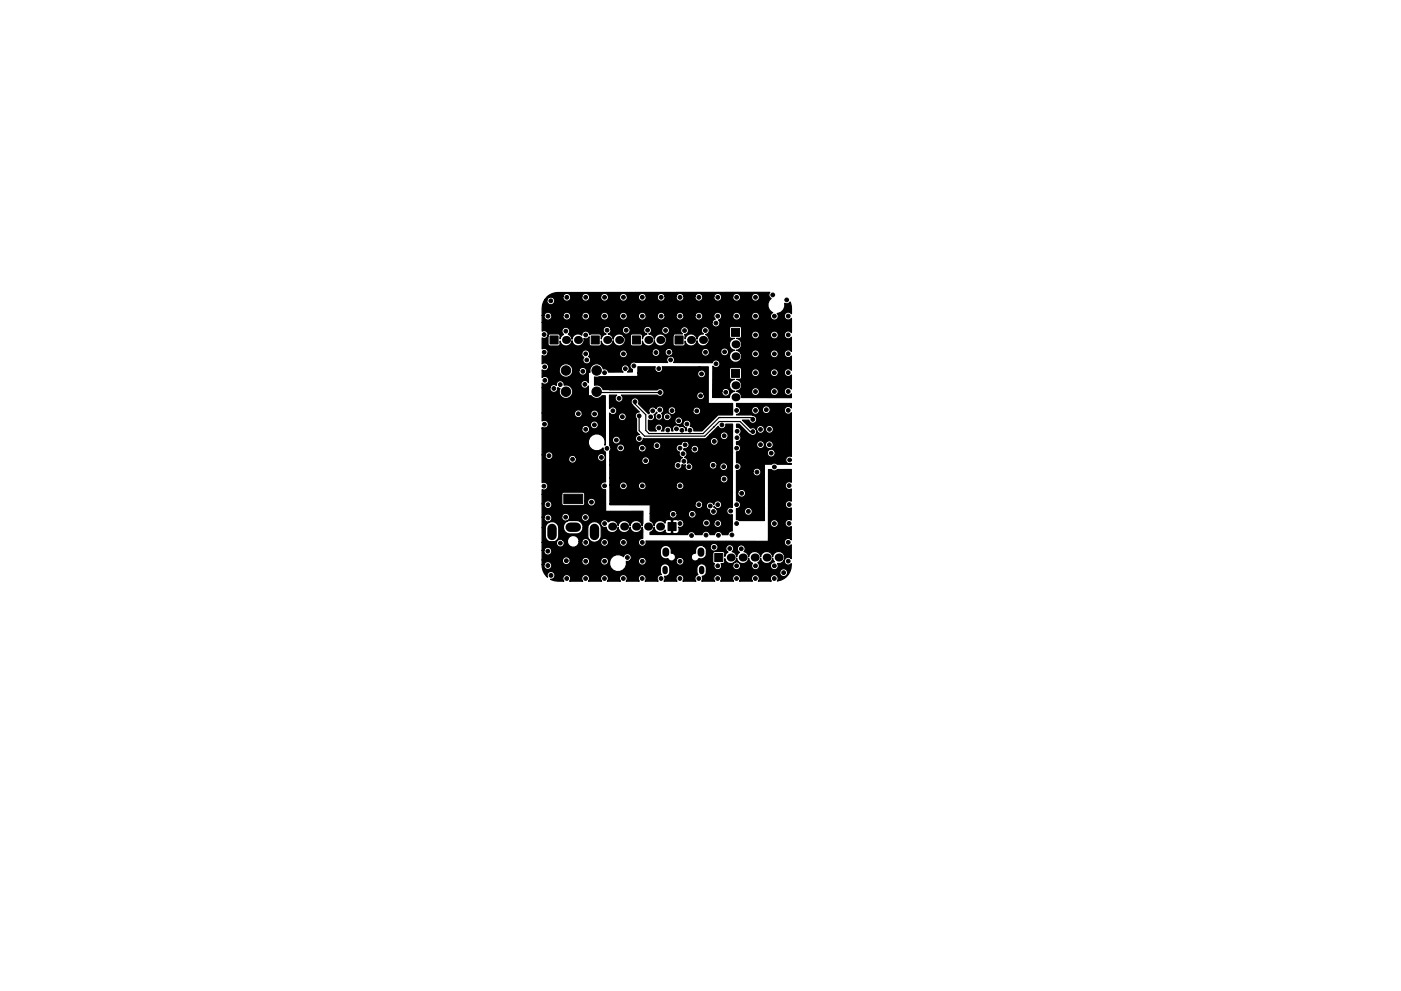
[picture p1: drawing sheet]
<svg xmlns="http://www.w3.org/2000/svg" width="297mm" height="210mm" viewBox="0 0 297 210" stroke-linecap="round" stroke-linejoin="round" font-family="sans-serif">
<g fill="#000" stroke="#000" stroke-width=".21">
<path d="M116.6 71.3h1.7v1.7h-1.7zM125.4 71.3h1.7v1.7h-1.7zM134.1 71.3h1.7v1.7h-1.7zM143.1 71.3h1.7v1.7h-1.7zM155.1 69.7h1.7v1.7h-1.7zM155.1 78.4h1.7v1.7h-1.7zM119.5 104.9h4v2h-4zM141.6 110.9h1.7v1.7h-1.7zM151.5 117.4h1.7v1.7h-1.7z"/>
<circle cx="115.4" cy="71" r=".4"/>
<circle cx="115.4" cy="74.7" r=".4"/>
<circle cx="115.5" cy="77.8" r=".4"/>
<circle cx="116.2" cy="67.1" r=".4"/>
<circle cx="116.8" cy="63.8" r=".4"/>
<circle cx="120" cy="70.3" r=".4"/>
<circle cx="120" cy="78.6" r="1"/>
<circle cx="120.2" cy="67.1" r=".4"/>
<circle cx="120.2" cy="63.1" r=".4"/>
<circle cx="121.2" cy="76.3" r=".4"/>
<circle cx="123.6" cy="78.8" r=".4"/>
<circle cx="124.2" cy="67.1" r=".4"/>
<circle cx="124.2" cy="71.1" r=".4"/>
<circle cx="124.2" cy="75.1" r=".4"/>
<circle cx="124.2" cy="63.1" r=".4"/>
<circle cx="124.4" cy="76.4" r=".4"/>
<circle cx="126.5" cy="78.6" r="1"/>
<circle cx="128.2" cy="79.1" r=".4"/>
<circle cx="128.2" cy="67.1" r=".4"/>
<circle cx="128.2" cy="63.1" r=".4"/>
<circle cx="128.7" cy="70.1" r=".4"/>
<circle cx="130.2" cy="76.4" r=".4"/>
<circle cx="132.2" cy="67.1" r=".4"/>
<circle cx="132.2" cy="63.1" r=".4"/>
<circle cx="132.2" cy="75.1" r=".4"/>
<circle cx="132.6" cy="78.2" r=".4"/>
<circle cx="132.8" cy="70.1" r=".4"/>
<circle cx="134.4" cy="77.6" r=".4"/>
<circle cx="136.2" cy="79.1" r=".4"/>
<circle cx="136.2" cy="67.1" r=".4"/>
<circle cx="136.2" cy="63.1" r=".4"/>
<circle cx="137.3" cy="70.1" r=".4"/>
<circle cx="138.7" cy="79" r=".4"/>
<circle cx="138.8" cy="76.4" r=".4"/>
<circle cx="139.1" cy="74.8" r=".4"/>
<circle cx="139.7" cy="78.2" r=".4"/>
<circle cx="140.2" cy="67.1" r=".4"/>
<circle cx="140.2" cy="63.1" r=".4"/>
<circle cx="141.1" cy="70.1" r=".4"/>
<circle cx="141.8" cy="74.7" r=".4"/>
<circle cx="142.2" cy="76.4" r=".4"/>
<circle cx="144.2" cy="67.1" r=".4"/>
<circle cx="144.2" cy="63.1" r=".4"/>
<circle cx="145.1" cy="70.1" r=".4"/>
<circle cx="148.2" cy="67.1" r=".4"/>
<circle cx="148.2" cy="63.1" r=".4"/>
<circle cx="148.3" cy="78.2" r=".4"/>
<circle cx="148.7" cy="79.3" r=".4"/>
<circle cx="149.1" cy="76.4" r=".4"/>
<circle cx="149.6" cy="70.1" r=".4"/>
<circle cx="149.6" cy="74.7" r=".4"/>
<circle cx="151.7" cy="74.3" r=".4"/>
<circle cx="151.8" cy="68.5" r=".4"/>
<circle cx="151.8" cy="77.2" r=".4"/>
<circle cx="152.2" cy="67.1" r=".4"/>
<circle cx="152.2" cy="63.1" r=".4"/>
<circle cx="153.6" cy="74.7" r=".4"/>
<circle cx="156.2" cy="67.1" r=".4"/>
<circle cx="156.2" cy="63.1" r=".4"/>
<circle cx="160.2" cy="79.1" r=".4"/>
<circle cx="160.2" cy="67.1" r=".4"/>
<circle cx="160.2" cy="75.1" r=".4"/>
<circle cx="160.2" cy="63.1" r=".4"/>
<circle cx="160.2" cy="71.1" r=".4"/>
<circle cx="163.8" cy="62.6" r=".4"/>
<circle cx="164.2" cy="79.1" r=".4"/>
<circle cx="164.2" cy="67.1" r=".4"/>
<circle cx="164.2" cy="71.1" r=".4"/>
<circle cx="164.2" cy="75.1" r=".4"/>
<circle cx="166.8" cy="63.6" r=".4"/>
<circle cx="167.1" cy="71.1" r=".4"/>
<circle cx="167.1" cy="67.1" r=".4"/>
<circle cx="167.1" cy="79.1" r=".4"/>
<circle cx="167.1" cy="75.1" r=".4"/>
<circle cx="115.4" cy="90" r=".4"/>
<circle cx="115.5" cy="80.7" r=".4"/>
<circle cx="116.4" cy="96.7" r=".4"/>
<circle cx="117.4" cy="82.4" r=".4"/>
<circle cx="117.5" cy="84" r=".4"/>
<circle cx="118.8" cy="81.6" r=".4"/>
<circle cx="120" cy="83.1" r="1"/>
<circle cx="121.4" cy="97.4" r=".4"/>
<circle cx="122.6" cy="87.8" r=".4"/>
<circle cx="124" cy="81.5" r=".4"/>
<circle cx="124.2" cy="91.1" r=".4"/>
<circle cx="125.1" cy="86.3" r=".4"/>
<circle cx="126" cy="90.1" r=".4"/>
<circle cx="126.1" cy="87.8" r=".4"/>
<circle cx="126.5" cy="83.1" r="1"/>
<circle cx="127.5" cy="97" r=".4"/>
<circle cx="127.5" cy="81" r=".4"/>
<circle cx="128.7" cy="95.1" r=".4"/>
<circle cx="129.9" cy="87.2" r=".4"/>
<circle cx="130.7" cy="91.3" r=".4"/>
<circle cx="130.7" cy="93.4" r=".4"/>
<circle cx="131.2" cy="84.5" r=".4"/>
<circle cx="131.6" cy="95" r=".4"/>
<circle cx="131.9" cy="88.4" r=".4"/>
<circle cx="134.6" cy="85.2" r=".4"/>
<circle cx="135.5" cy="88.2" r=".4"/>
<circle cx="135.6" cy="93" r=".4"/>
<circle cx="136.2" cy="95.1" r=".4"/>
<circle cx="136.9" cy="97.7" r=".4"/>
<circle cx="138" cy="88.4" r=".4"/>
<circle cx="138.4" cy="87.2" r=".4"/>
<circle cx="139.3" cy="94.6" r=".4"/>
<circle cx="139.7" cy="90.8" r=".4"/>
<circle cx="139.7" cy="88.3" r=".4"/>
<circle cx="139.9" cy="87" r=".4"/>
<circle cx="139.9" cy="83.3" r=".4"/>
<circle cx="141.5" cy="88.4" r=".4"/>
<circle cx="141.6" cy="91.2" r=".4"/>
<circle cx="142.5" cy="87.1" r=".4"/>
<circle cx="143.4" cy="91" r=".4"/>
<circle cx="143.8" cy="98.7" r=".4"/>
<circle cx="143.9" cy="89.3" r=".4"/>
<circle cx="144.2" cy="95.1" r=".4"/>
<circle cx="144.6" cy="91.3" r=".4"/>
<circle cx="144.8" cy="96.3" r=".4"/>
<circle cx="145" cy="97.9" r=".4"/>
<circle cx="145.3" cy="94.4" r=".4"/>
<circle cx="145.6" cy="90" r=".4"/>
<circle cx="146.1" cy="99" r=".4"/>
<circle cx="146.3" cy="91.3" r=".4"/>
<circle cx="147.3" cy="95.3" r=".4"/>
<circle cx="147.7" cy="87.2" r=".4"/>
<circle cx="148.5" cy="84" r=".4"/>
<circle cx="149.6" cy="83.6" r=".4"/>
<circle cx="151.2" cy="98.7" r=".4"/>
<circle cx="151.4" cy="93.6" r=".4"/>
<circle cx="151.8" cy="83.1" r=".4"/>
<circle cx="153.1" cy="90.2" r=".4"/>
<circle cx="153.4" cy="99" r=".4"/>
<circle cx="153.5" cy="92.5" r=".4"/>
<circle cx="153.9" cy="83.2" r=".4"/>
<circle cx="154.6" cy="86.9" r=".4"/>
<circle cx="156.2" cy="95.1" r=".4"/>
<circle cx="156.2" cy="87.1" r=".4"/>
<circle cx="156.3" cy="92.9" r=".4"/>
<circle cx="156.3" cy="99" r=".4"/>
<circle cx="156.3" cy="91.5" r=".4"/>
<circle cx="159.6" cy="89" r=".4"/>
<circle cx="159.6" cy="91.6" r=".4"/>
<circle cx="160.2" cy="87.1" r=".4"/>
<circle cx="160.2" cy="83.1" r=".4"/>
<circle cx="161.2" cy="91.1" r=".4"/>
<circle cx="161.2" cy="94.3" r=".4"/>
<circle cx="162.5" cy="86.9" r=".4"/>
<circle cx="163.1" cy="94.4" r=".4"/>
<circle cx="163.1" cy="91.1" r=".4"/>
<circle cx="163.4" cy="88.4" r=".4"/>
<circle cx="163.5" cy="96.1" r=".4"/>
<circle cx="164.2" cy="99.1" r=".4"/>
<circle cx="164.2" cy="83.1" r=".4"/>
<circle cx="167.1" cy="87.1" r=".4"/>
<circle cx="167.1" cy="83.1" r=".4"/>
<circle cx="167.4" cy="97.6" r=".4"/>
<circle cx="115.3" cy="103.1" r=".4"/>
<circle cx="116.1" cy="116.9" r=".4"/>
<circle cx="116.1" cy="120" r=".4"/>
<circle cx="116.2" cy="107.1" r=".4"/>
<circle cx="116.2" cy="109.9" r=".4"/>
<circle cx="118.8" cy="115.2" r=".4"/>
<circle cx="119.9" cy="109.7" r=".4"/>
<circle cx="120.1" cy="119" r=".4"/>
<circle cx="124.1" cy="109.8" r=".4"/>
<circle cx="124.2" cy="119.1" r=".4"/>
<circle cx="124.2" cy="115.1" r=".4"/>
<circle cx="125.4" cy="106.5" r=".4"/>
<circle cx="127.1" cy="108.2" r=".4"/>
<circle cx="128.2" cy="103.1" r=".4"/>
<circle cx="128.2" cy="119.1" r=".4"/>
<circle cx="128.2" cy="111.1" r=".4"/>
<circle cx="128.2" cy="115.1" r=".4"/>
<circle cx="129.8" cy="103" r=".4"/>
<circle cx="132.2" cy="103.1" r=".4"/>
<circle cx="132.2" cy="115.1" r=".4"/>
<circle cx="133" cy="118.3" r=".4"/>
<circle cx="136.2" cy="103.1" r=".4"/>
<circle cx="136.2" cy="119.1" r=".4"/>
<circle cx="136.2" cy="115.1" r=".4"/>
<circle cx="142.7" cy="109.1" r=".4"/>
<circle cx="144.2" cy="103.1" r=".4"/>
<circle cx="144.2" cy="119.1" r=".4"/>
<circle cx="144.2" cy="111.1" r=".4"/>
<circle cx="146.6" cy="113.6" r=".4"/>
<circle cx="146.8" cy="109.1" r=".4"/>
<circle cx="147.3" cy="106.1" r=".4"/>
<circle cx="148.2" cy="107.1" r=".4"/>
<circle cx="149.1" cy="105.7" r=".4"/>
<circle cx="149.7" cy="113.5" r=".4"/>
<circle cx="149.8" cy="111" r=".4"/>
<circle cx="150.6" cy="107.3" r=".4"/>
<circle cx="151.3" cy="108.5" r=".4"/>
<circle cx="151.4" cy="116.1" r=".4"/>
<circle cx="152.2" cy="107.1" r=".4"/>
<circle cx="152.2" cy="111.1" r=".4"/>
<circle cx="152.3" cy="113.6" r=".4"/>
<circle cx="153.5" cy="101.6" r=".4"/>
<circle cx="154.7" cy="116.4" r=".4"/>
<circle cx="154.8" cy="102.5" r=".4"/>
<circle cx="154.9" cy="108.4" r=".4"/>
<circle cx="155.2" cy="113.5" r=".4"/>
<circle cx="156.2" cy="107.1" r=".4"/>
<circle cx="156.2" cy="111.1" r=".4"/>
<circle cx="157.2" cy="116.4" r=".4"/>
<circle cx="157.3" cy="104.7" r=".4"/>
<circle cx="158.7" cy="108.5" r=".4"/>
<circle cx="160.5" cy="100.2" r=".4"/>
<circle cx="161.3" cy="101.5" r=".4"/>
<circle cx="163.8" cy="101.7" r=".4"/>
<circle cx="164.2" cy="111.1" r=".4"/>
<circle cx="167.1" cy="119.1" r=".4"/>
<circle cx="167.1" cy="115.1" r=".4"/>
<circle cx="167.3" cy="111" r=".4"/>
<circle cx="167.3" cy="103" r=".4"/>
<circle cx="167.3" cy="107" r=".4"/>
<circle cx="116.8" cy="122.1" r=".4"/>
<circle cx="120.2" cy="122.7" r=".4"/>
<circle cx="124.2" cy="122.7" r=".4"/>
<circle cx="128.2" cy="122.7" r=".4"/>
<circle cx="132.2" cy="122.7" r=".4"/>
<circle cx="136.2" cy="122.7" r=".4"/>
<circle cx="140.2" cy="122.7" r=".4"/>
<circle cx="144.2" cy="122.7" r=".4"/>
<circle cx="148.2" cy="122.7" r=".4"/>
<circle cx="152.2" cy="122.7" r=".4"/>
<circle cx="152.2" cy="120" r=".4"/>
<circle cx="156.2" cy="122.7" r=".4"/>
<circle cx="156.2" cy="120" r=".4"/>
<circle cx="160.2" cy="122.7" r=".4"/>
<circle cx="160.2" cy="120" r=".4"/>
<circle cx="164.2" cy="122.7" r=".4"/>
<circle cx="164.2" cy="120" r=".4"/>
<circle cx="166.2" cy="121.5" r=".4"/>
</g>
<path d="M117 112.1v1.5M120.9 111.9h1.3M126 112.1v1.5" fill="none" stroke="#000" stroke-width="2"/>
<g fill="#000">
<circle cx="120" cy="72.1" r=".85"/>
<circle cx="122.5" cy="72.1" r=".85"/>
<circle cx="128.7" cy="72.1" r=".85"/>
<circle cx="131.3" cy="72.1" r=".85"/>
<circle cx="137.5" cy="72.1" r=".85"/>
<circle cx="140" cy="72.1" r=".85"/>
<circle cx="146.5" cy="72.1" r=".85"/>
<circle cx="149.1" cy="72.1" r=".85"/>
<circle cx="155.9" cy="75.6" r=".85"/>
<circle cx="155.9" cy="73.1" r=".85"/>
<circle cx="155.9" cy="81.8" r=".85"/>
<circle cx="155.9" cy="84.3" r=".85"/>
<circle cx="129.8" cy="111.7" r=".85"/>
<circle cx="132.3" cy="111.7" r=".85"/>
<circle cx="134.9" cy="111.7" r=".85"/>
<circle cx="137.4" cy="111.7" r=".85"/>
<circle cx="139.9" cy="111.7" r=".85"/>
<circle cx="154.9" cy="118.3" r=".85"/>
<circle cx="157.5" cy="118.3" r=".85"/>
<circle cx="160" cy="118.3" r=".85"/>
<circle cx="162.6" cy="118.3" r=".85"/>
<circle cx="165.1" cy="118.3" r=".85"/>
</g>
<path d="M141 120.6v.7M148.8 120.6v.7" fill="none" stroke="#000" stroke-width="1.2"/>
<path d="M141.2 116.9v.5M148.6 116.9v.5" fill="none" stroke="#000" stroke-width="1.4"/>
<path d="M126.5 83.1l.2 .2h13.2M134.6 85.2l.1 .5 2.2 2.3v3.3l.7 .7h11.5l3.4-3.4h6.7l.4 .4M135.5 88.2v3.2l1.2 1.1h12.7l3.1-3.1h4.4l2.2 2.2h.5" fill="none" stroke="#000" stroke-width=".25"/>
<path d="M126.1 80l9-.1 .1-.7h12.7a.84 .84 0 0 0 1 1 .84 .84 0 0 0 .5-1.3 .84 .84 0 0 0-1.4 0l-.1 .3h-12.7v-1.4h3.7a.83 .83 0 0 0 .8 1.3 .83 .83 0 0 0 .7-1.3h9.8v7.7l5.1 .1v2.4l-3.1 .1-3.4 3.3h-1.7a.82 .82 0 0 0-.8-.9 .84 .84 0 0 0-.3-1.3 .84 .84 0 0 0-1.2 .6 .84 .84 0 0 0 .8 1l-.2 .6a.84 .84 0 0 0-.3-.8 .84 .84 0 0 0-1 0 .84 .84 0 0 0-1.1-.3 .84 .84 0 0 0-.3 1.1h-.3a.84 .84 0 0 0-.8-1 .84 .84 0 0 0-.8 1h-.6l.2-.1a.84 .84 0 0 0-.2-1.2 .84 .84 0 0 0-1.2 .2 .84 .84 0 0 0 .2 1.1h-1.4l-.3-.3v-2a.84 .84 0 0 0 1.1-.1 .84 .84 0 0 0 .1-1l.5-.6 .1 .2h-.1a.84 .84 0 0 0 .1 1.5 .84 .84 0 0 0 1.2-.8h.1v.3a.84 .84 0 0 0 1.4 .5h1.1v.4a.84 .84 0 0 0 1.3 .5 .84 .84 0 0 0 0-1.4 .84 .84 0 0 0-1.3 .5h-1.1l.2-.2a.81 .81 0 0 0-.2-1.1 .83 .83 0 0 0 .9 0 .83 .83 0 0 0 .4-.8h3.6v.4a.84 .84 0 0 0 1.3 .5 .84 .84 0 0 0 0-1.4 .84 .84 0 0 0-1.3 .5h-3.6a.84 .84 0 0 0-1.2-.6 .84 .84 0 0 0-.2 1.3 .84 .84 0 0 0-1.3 .6l-.4-.6a.83 .83 0 0 0 .2-1.4 .83 .83 0 0 0-1.3 .4 .84 .84 0 0 0-1.2-.2 .84 .84 0 0 0-.2 1.2l-.3 .1-2-2.1a.84 .84 0 0 0-.4-1.2 .84 .84 0 0 0-1.1 .3 .84 .84 0 0 0 .2 1.2l1.5 1.4h-.3a.83 .83 0 0 0-.6 .6 .83 .83 0 0 0 .3 .9l-.1 2.5 .7 .8h-.2a.84 .84 0 0 0-.5 1.3 .84 .84 0 0 0 1.4 0h14.3v.3a.84 .84 0 0 0 1.3 .5 .84 .84 0 0 0 0-1.4 .84 .84 0 0 0-1.3 .6h-14.3l.1-.5 13 .1 .4-.2 .6-.6h2.3v.3a.84 .84 0 0 0 1.3 .6 .84 .84 0 0 0 0-1.4 .84 .84 0 0 0-1.3 .5h-2.3l1.9-1.9 .1 .2a.84 .84 0 0 0 1 .3 .84 .84 0 0 0 .5-.9h1.4v17.7a.83 .83 0 0 0-1.2 .7 .83 .83 0 0 0 1.2 .8v3.5h-.3a.8 .8 0 0 0-.6 .7h-1.3a.84 .84 0 0 0-.8-.7 .84 .84 0 0 0-.8 .7h-1a.84 .84 0 0 0-.8-.7 .84 .84 0 0 0-.8 .7h-1.5l-.1-.3a.84 .84 0 0 0-.8-.3 .84 .84 0 0 0-.7 .6h-8v-.5a1.19 1.19 0 0 0 .9-1 1.28 1.28 0 0 0 .9 1.1 1.28 1.28 0 0 0 1.4-.6 .65 .65 0 0 0 .5 .8h.7l.2-.2v-2.6h.2v2.6l.2 .2h.7l.4-.3 .1-.9-.2-.2a.84 .84 0 0 0 .9-.1 .84 .84 0 0 0 .3-.9h4v.3a.84 .84 0 0 0 .9 .7 .84 .84 0 0 0 .7-.9h.8v.3a.84 .84 0 0 0 1.2 .6 .84 .84 0 0 0 0-1.4 .84 .84 0 0 0-1.2 .5h-.8v-.1a.84 .84 0 0 0-.8-.7 .84 .84 0 0 0-.8 .7h-4l-.1-.2a.93 .93 0 0 0-1.2-.3l-.9-.1-.4 .2-.2-.2h-.7a.65 .65 0 0 0-.5 .8 1.28 1.28 0 0 0-1.4-.5 1.28 1.28 0 0 0-.9 1.1 1.2 1.2 0 0 0-.9-1.1l.1-1.6h4a.84 .84 0 0 0 .8 1.1 .84 .84 0 0 0 .9-1.1h2.3v.4a.84 .84 0 0 0 1.3 .5 .84 .84 0 0 0 0-1.4 .84 .84 0 0 0-1.3 .5h-2.3l-.2-.3a.84 .84 0 0 0-.8-.3 .84 .84 0 0 0-.7 .6h-4v-1.7l-.2-.1h-8.4v-.2h18.1a.84 .84 0 0 0 .6 1 .84 .84 0 0 0 1-.7h.8v.3a.81 .81 0 0 0 .7 .7 .84 .84 0 0 0 .5 1.1 .84 .84 0 0 0 1.1-.6 .84 .84 0 0 0-.8-1l.1-.3a.84 .84 0 0 0 1.4 .3 .84 .84 0 0 0-.3-1.4 .84 .84 0 0 0-1.1 .7 .83 .83 0 0 0-.9-.5 .83 .83 0 0 0-.7 .7h-.8v-.3a.84 .84 0 0 0-.8-.7 .84 .84 0 0 0-.8 .7h-18.1v-4h2.1v.3a.84 .84 0 0 0 .9 .7 .84 .84 0 0 0 .7-1h2.4v.3a.84 .84 0 0 0 .9 .7 .84 .84 0 0 0 .7-1h6.4v.3a.84 .84 0 0 0 1.2 .6 .84 .84 0 0 0 0-1.4 .84 .84 0 0 0-1.2 .5h-6.4l-.1-.3a.84 .84 0 0 0-.9-.3 .84 .84 0 0 0-.6 .6h-2.4l-.1-.3a.84 .84 0 0 0-.9-.3 .84 .84 0 0 0-.6 .6h-2.1v-1.4h23.4v.3a.84 .84 0 0 0 1.3 .5 .84 .84 0 0 0 0-1.4 .84 .84 0 0 0-1.3 .6h-23.4v-2.9h13.6v.3a.84 .84 0 0 0 1 .7 .84 .84 0 0 0 .7-1h.7l-.1 .3a.84 .84 0 0 0 1 1 .84 .84 0 0 0 .6-1.4h3.6v.4a.84 .84 0 0 0 .8 .7 .84 .84 0 0 0 .8-.7h.6v.3a.84 .84 0 0 0 1.3 .5 .84 .84 0 0 0 0-1.4 .84 .84 0 0 0-1.3 .6h-.6v-.4a.84 .84 0 0 0-.8-.6 .84 .84 0 0 0-.8 .6h-3.6l-.6-.3-.5 .1 .1-.3a.84 .84 0 0 0-.7-1 .83 .83 0 0 0 .6-.8 .83 .83 0 0 0-.8-.8l.1-.2 1.5-.1a.84 .84 0 0 0 1 1 .84 .84 0 0 0 .5-1.3 .84 .84 0 0 0-1.4 0l-.1 .3h-.9a.83 .83 0 0 0 .1-1.4 .83 .83 0 0 0-1.3 .6 .83 .83 0 0 0-1 .6 .83 .83 0 0 0 .7 1 .82 .82 0 0 0 .6 1.2 .8 .8 0 0 0-.5 .9 .83 .83 0 0 0-1.3 .6h-13.6v-1h6.8v.3a.84 .84 0 0 0 1.3 .5 .84 .84 0 0 0 0-1.4 .84 .84 0 0 0-1.3 .6h-6.8v-1.9l.2-.4v-.4h1.3v.3a.84 .84 0 0 0 .9 .7 .84 .84 0 0 0 .7-1h3v.3a.84 .84 0 0 0 1.2 .6 .84 .84 0 0 0 .1-1.4h1.8v.3a.84 .84 0 0 0 1.2 .6 .84 .84 0 0 0 0-1.4 .84 .84 0 0 0-1.2 .5h-1.9a.84 .84 0 0 0-1.2 .5h-3a.84 .84 0 0 0-.8-.7 .84 .84 0 0 0-.8 .7h-1.3l-.2-.4v-1.3h.6v.3a.84 .84 0 0 0 1.2 .6 .84 .84 0 0 0 0-1.4 .84 .84 0 0 0-1.2 .5h-.6l-.1-4.9h1.9v.3a.84 .84 0 0 0 1.3 .5 .84 .84 0 0 0 0-1.4 .84 .84 0 0 0-1.3 .6h-1.9v-.7a.84 .84 0 0 0 1.3 .2 .84 .84 0 0 0 0-1.3 .84 .84 0 0 0-1.3 .2v-2.9h1.6a.84 .84 0 0 0-.2 1.3 .84 .84 0 0 0 1.3 0 .84 .84 0 0 0-.2-1.3h7.6l.2 .2a.82 .82 0 0 0 1.1-.2h7.1v.3a.84 .84 0 0 0 1.3 .6 .84 .84 0 0 0 0-1.4 .84 .84 0 0 0-1.3 .5l-7-.1a.84 .84 0 0 0-.2-1.1 .84 .84 0 0 0-1.2 .1h-10.1l-1.3-.1-.2-.3a1.39 1.39 0 0 0-1.6-.5zM116 63l3.4-.1a.84 .84 0 0 0 .8 1 .84 .84 0 0 0 .8-1h2.4v.3a.84 .84 0 0 0 .9 .7 .84 .84 0 0 0 .7-1h2.4v.3a.84 .84 0 0 0 .9 .7 .84 .84 0 0 0 .7-1h2.4v.3a.84 .84 0 0 0 .9 .7 .84 .84 0 0 0 .7-1h2.4v.3a.84 .84 0 0 0 .9 .7 .84 .84 0 0 0 .7-1h2.4v.3a.84 .84 0 0 0 .9 .7 .84 .84 0 0 0 .7-1h2.4v.3a.84 .84 0 0 0 .9 .7 .84 .84 0 0 0 .7-1h2.4v.3a.84 .84 0 0 0 .9 .7 .84 .84 0 0 0 .7-1h2.4v.3a.84 .84 0 0 0 .9 .7 .84 .84 0 0 0 .7-1h2.4v.3a.84 .84 0 0 0 .9 .7 .84 .84 0 0 0 .7-1h2.4v.3a.84 .84 0 0 0 1.2 .6 .84 .84 0 0 0 0-1.4 .84 .84 0 0 0-1.2 .5h-2.4l-.1-.3a.84 .84 0 0 0-.9-.3 .84 .84 0 0 0-.6 .6h-2.4l-.1-.3a.84 .84 0 0 0-.9-.3 .84 .84 0 0 0-.6 .6h-2.4l-.1-.3a.84 .84 0 0 0-.9-.3 .84 .84 0 0 0-.6 .6h-2.4l-.1-.3a.84 .84 0 0 0-.9-.3 .84 .84 0 0 0-.6 .6h-2.4l-.1-.3a.84 .84 0 0 0-.9-.3 .84 .84 0 0 0-.6 .6h-2.4l-.1-.3a.84 .84 0 0 0-.9-.3 .84 .84 0 0 0-.6 .6h-2.4l-.1-.3a.84 .84 0 0 0-.9-.3 .84 .84 0 0 0-.6 .6h-2.4l-.1-.3a.84 .84 0 0 0-.9-.3 .84 .84 0 0 0-.6 .6h-2.4l-.1-.3a.84 .84 0 0 0-.9-.3 .84 .84 0 0 0-.6 .6h-2.4l-.1-.3a.84 .84 0 0 0-.9-.3 .84 .84 0 0 0-.6 .6h-3.3l1-.6 1.2-.2 44.9-.1a.81 .81 0 0 0 .3 1.3 1.75 1.75 0 0 0 .3 3 .83 .83 0 0 0-.3 1.2 .83 .83 0 0 0 1.2 .2 .83 .83 0 0 0 .1-1.2 1.77 1.77 0 0 0 1.6-2.2 .82 .82 0 0 0 1.1-.2 4.7 4.7 0 0 1 .3 2.5 .84 .84 0 0 0-1.2-.2 .84 .84 0 0 0 0 1.3 .84 .84 0 0 0 1.2-.2v3.1l-.2-.2a.84 .84 0 0 0-1.2 .2 .84 .84 0 0 0 .2 1.1 .84 .84 0 0 0 1.2-.2v3.1l-.2-.2a.84 .84 0 0 0-1.2 .2 .84 .84 0 0 0 .2 1.1 .84 .84 0 0 0 1.2-.2v3.1l-.2-.2a.84 .84 0 0 0-1.2 .2 .84 .84 0 0 0 .2 1.1 .84 .84 0 0 0 1.2-.1v3l-.2-.2a.84 .84 0 0 0-1.2 .2 .84 .84 0 0 0 .2 1.1 .84 .84 0 0 0 1.2-.1v.8l-10.6-.1a1.24 1.24 0 0 0-1.1-1.3l3.3-.1v.3a.84 .84 0 0 0 .9 .7 .84 .84 0 0 0 .7-1h2.4v.3a.84 .84 0 0 0 1.2 .6 .84 .84 0 0 0 0-1.4 .84 .84 0 0 0-1.2 .5h-2.4l-.1-.3a.84 .84 0 0 0-.9-.3 .84 .84 0 0 0-.6 .6h-2.9l.4-.2a1.28 1.28 0 0 0 .3-1.3 1.28 1.28 0 0 0-1-.9h.8l.2-.3v-1.3h2.2v.3a.84 .84 0 0 0 .9 .7 .84 .84 0 0 0 .7-1h2.4v.3a.84 .84 0 0 0 1.2 .6 .84 .84 0 0 0 0-1.4 .84 .84 0 0 0-1.2 .5h-2.4l-.1-.3a.84 .84 0 0 0-.9-.3 .84 .84 0 0 0-.6 .6h-2.2v-.7l-.2-.2h-2.1l-.2 .4v1.8l.2 .3h.8l-.3 .1a1.29 1.29 0 0 0-.7 1.3 1.29 1.29 0 0 0 1.1 1.1 1.24 1.24 0 0 0-1.1 1.3h-3.6v-1.2h2v.3a.84 .84 0 0 0 1.2 .5 .84 .84 0 0 0 0-1.4 .84 .84 0 0 0-1.2 .6h-2v-5.4a.84 .84 0 0 0 1.3 0 .84 .84 0 0 0-.2-1.2 .84 .84 0 0 0-1.2 .5l-8.2-.1 .1-.1a.83 .83 0 0 0 0-.9 .83 .83 0 0 0-.8-.4 .81 .81 0 0 0 .6-.9h6.1v.3a.84 .84 0 0 0 1 .7 .84 .84 0 0 0 .6-1.1h2.4v.3a.84 .84 0 0 0 1.3 .6 .84 .84 0 0 0 0-1.4 .84 .84 0 0 0-1.3 .5h-2.4l-.1-.2a.84 .84 0 0 0-.9-.4 .84 .84 0 0 0-.6 .7h-6.1l-.2-.3a.84 .84 0 0 0-1.4 .1 .84 .84 0 0 0 .8 1.2 .81 .81 0 0 0-.3 1.3l-7-.1a.83 .83 0 0 0-1 .6 .83 .83 0 0 0 .5 1v.5h-1a.84 .84 0 0 0 .1-1.2 .84 .84 0 0 0-1.3 0 .84 .84 0 0 0 .2 1.2h-3.1a.82 .82 0 0 0-1.1-.6 1.44 1.44 0 0 0-1.7-1.1 1.44 1.44 0 0 0-1.1 1.8l-.4 .1 .1 2.1a.83 .83 0 0 0-1.3-.3 .83 .83 0 0 0 0 1.3 .83 .83 0 0 0 1.3-.3v2l.5 .1a1.43 1.43 0 0 0 2.4 0h.6l.1 10.4h-.2a1.8 1.8 0 0 0-1.8-2.4 1.8 1.8 0 0 0-1.5 2.6 1.8 1.8 0 0 0 3 .4 .78 .78 0 0 0 .5 .9l-.1 6.4a.84 .84 0 0 0-1 .8 .84 .84 0 0 0 1.1 .8v4.5l7.9 .1v2.6l-.2 .5v-.4a1.29 1.29 0 0 0-1.4-.8 1.29 1.29 0 0 0-1.1 1.2 1.28 1.28 0 0 0-1.3-1.2 1.28 1.28 0 0 0-1.2 1.2 1.27 1.27 0 0 0-.9-1.1 1.27 1.27 0 0 0-1.3 .3 .83 .83 0 0 0-1.1-.5 .83 .83 0 0 0-.4 1.1 .83 .83 0 0 0 1.1 .4 1.28 1.28 0 0 0 1.3 1.2 1.28 1.28 0 0 0 1.3-1.1 1.28 1.28 0 0 0 1.2 1.1 1.28 1.28 0 0 0 1.3-1.1 1.28 1.28 0 0 0 1.3 1.1 1.28 1.28 0 0 0 1.2-1.1l.2 .4v2h-.3a.84 .84 0 0 0-.6 1 .84 .84 0 0 0 1 .6 .84 .84 0 0 0 .6-1.1l25.8 .1 .1-.2v-3.8h.5v.3a.84 .84 0 0 0 1.2 .6 .84 .84 0 0 0 0-1.4 .84 .84 0 0 0-1.2 .5h-.5v-11.3h.7l.1 .2a.81 .81 0 0 0 1.1-.2h3v2.7a.84 .84 0 0 0-1.3 .7 .84 .84 0 0 0 1.3 .7v2.6l-.3-.1a.84 .84 0 0 0-1 1 .84 .84 0 0 0 1.3 .6v2.5a.84 .84 0 0 0-1.4 .7 .84 .84 0 0 0 1.4 .7v2.8l-.2-.1a.84 .84 0 0 0-1.2 .2 .84 .84 0 0 0 .2 1.1 .84 .84 0 0 0 1.2-.1v2.9l-.2-.1a.84 .84 0 0 0-1.2 .2 .84 .84 0 0 0 .2 1.1 .84 .84 0 0 0 1.2-.1 3.4 3.4 0 0 1-3 3.7 .83 .83 0 0 0-.1-1.2 .83 .83 0 0 0-1.1 0 .83 .83 0 0 0-.1 1.2h-2.7l.1-.1a.84 .84 0 0 0-.2-1.1 .84 .84 0 0 0-1.1 .1 .84 .84 0 0 0-.1 1.1h-2.7l.1-.1a.84 .84 0 0 0-.2-1.1 .84 .84 0 0 0-1.1 .1 .84 .84 0 0 0 0 1.1h-2.8l.1-.1a.84 .84 0 0 0-.2-1.1 .84 .84 0 0 0-1.1 .1 .84 .84 0 0 0 0 1.1h-2.8l.2-.4-.1-.6 .3-.1a.94 .94 0 0 0 .6-.9h15.5v.4a.84 .84 0 0 0 1.3 .5 .84 .84 0 0 0 0-1.4 .84 .84 0 0 0-1.3 .5h-15.5v-.8a1.01 1.01 0 0 0-1-.9 1.01 1.01 0 0 0-1 .9v.9l.2 .5-.3 .1a.82 .82 0 0 0-.1 1.3h-2.8l.1-.1a.84 .84 0 0 0-.2-1.1 .84 .84 0 0 0-1.1 .1 .84 .84 0 0 0 0 1.1h-2.8l.2-.4-.1-.6a.97 .97 0 0 0 1.1-.9v-1.2a1.01 1.01 0 0 0-1.1-.6 1.01 1.01 0 0 0-.9 .9v.9l.2 .5h-.2a.83 .83 0 0 0-.4 1.4h-2.8l.1-.1a.84 .84 0 0 0-.2-1.1 .84 .84 0 0 0-1.1 .1 .84 .84 0 0 0 0 1.1h-2.8l.1-.1a.84 .84 0 0 0-.2-1.1 .84 .84 0 0 0-1.1 .1 .84 .84 0 0 0 0 1.1h-2.8l.1-.1a.84 .84 0 0 0-.2-1.1 .84 .84 0 0 0-1.1 .1 .84 .84 0 0 0 0 1.1h-2.8l.1-.1a.84 .84 0 0 0-.2-1.1 .84 .84 0 0 0-1.1 .1 .84 .84 0 0 0 0 1.1h-2.8l.1-.1a.84 .84 0 0 0-.2-1.1 .84 .84 0 0 0-1.1 .1 .84 .84 0 0 0 0 1.1 4.5 4.5 0 0 1-2.9-.4 .84 .84 0 0 0 1-.9 .84 .84 0 0 0-1.1-.7 .84 .84 0 0 0-.5 1.2 3.3 3.3 0 0 1-1.2-2.7h.4v.4a.84 .84 0 0 0 1.3 .5 .84 .84 0 0 0 0-1.4 .84 .84 0 0 0-1.3 .5h-.4v-1h4.3v.3a.84 .84 0 0 0 1 .7 .84 .84 0 0 0 .7-.9h2.5v.3a.84 .84 0 0 0 .9 .7 .84 .84 0 0 0 .7-1h2.4v.3a.83 .83 0 0 0 .8 .7 .83 .83 0 0 0 .8-.8h.3v.7a1.81 1.81 0 0 0 2.1 1.5 1.81 1.81 0 0 0 1.4-2.2h.4l.4-.2h1.8v.3a.84 .84 0 0 0 1.2 .6 .84 .84 0 0 0 0-1.4 .84 .84 0 0 0-1.2 .5h-1.8l.1-.1a.84 .84 0 0 0-.4-1.3 .84 .84 0 0 0-1.1 .6 1.78 1.78 0 0 0-2.9 1h-.3v-.2a.84 .84 0 0 0-.8-.7 .84 .84 0 0 0-.8 .7h-2.4l-.1-.3a.84 .84 0 0 0-.9-.3 .84 .84 0 0 0-.6 .6h-2.5v-.1a.84 .84 0 0 0-.8-.7 .84 .84 0 0 0-.9 .7h-4.3v-2h.4v.3a.84 .84 0 0 0 1 .7 .84 .84 0 0 0 .7-1h23v.7a1.15 1.15 0 0 0 1.6 1l.5 .5 1.3-.1a.84 .84 0 0 0 .9 1 .84 .84 0 0 0 .6-1.3 .84 .84 0 0 0-1.4 0l-.1 .3h-.6l.4-.4v-.3h3.3a.84 .84 0 0 0 .7 .8 .84 .84 0 0 0 1-.5 1.14 1.14 0 0 0 1.6-1.1h1.3v1.7l.1 .3 .3 .2a.84 .84 0 0 0 .5 1.3 .84 .84 0 0 0 1-1h2.4v.3a.84 .84 0 0 0 1.2 .5 .84 .84 0 0 0 0-1.4 .84 .84 0 0 0-1.2 .6h-2.4l-.1-.3 .6-.2 .2-.9v.3a1.29 1.29 0 0 0 1.4 .8 1.29 1.29 0 0 0 1.1-1.2 1.28 1.28 0 0 0 1.3 1.2 1.28 1.28 0 0 0 1.2-1.2 1.21 1.21 0 0 0 .9 1.1 .84 .84 0 0 0 .1 1.2 .84 .84 0 0 0 1.1-.1 .84 .84 0 0 0-.1-1.2l.5-.6 .1-.4v.4a1.29 1.29 0 0 0 1.4 .8 1.29 1.29 0 0 0 1.1-1.2l.4 .8h-.2a.84 .84 0 0 0-.6 1.1 .84 .84 0 0 0 1.2 .5 .84 .84 0 0 0 .2-1.3 1.29 1.29 0 0 0 1.6-1 1.29 1.29 0 0 0-1.1-1.5 1.29 1.29 0 0 0-1.5 1.1 1.28 1.28 0 0 0-1.2-1.1 1.28 1.28 0 0 0-1.3 1.1 1.28 1.28 0 0 0-1.3-1.1 1.28 1.28 0 0 0-1.3 1.1 1.19 1.19 0 0 0-1-1.1 .83 .83 0 0 0 0-1.2 .83 .83 0 0 0-1.3 .2 .83 .83 0 0 0 .4 1.2l-.5 .6-.1 .3-.3-.7-.7-.4 .2-.1a.84 .84 0 0 0-.2-1.2 .84 .84 0 0 0-1.2 .3 .84 .84 0 0 0 .4 1.1l-.4 .3-.3 .7-.1-.8-.4-.3h-1.7l-.3 .1-.1 .3h-1.3a1.33 1.33 0 0 0-.5-1.5h1.3v.4a.84 .84 0 0 0 1.3 .5 .84 .84 0 0 0 0-1.4 .84 .84 0 0 0-1.3 .5h-1.3l-.2-.1a1.24 1.24 0 0 0-1.3 .3 1.24 1.24 0 0 0-.3 1.3 .81 .81 0 0 0-1 .8h-3.3v-.3a.8 .8 0 0 0-.9-.5 1.2 1.2 0 0 0-.8-1.6 1.2 1.2 0 0 0-1.5 1h-23l-.1-.3a.84 .84 0 0 0-.9-.4 .84 .84 0 0 0-.7 .7h-.4v-1.7h3.1v.3a.84 .84 0 0 0 1.2 .6 .84 .84 0 0 0 .2-1.4h.9v.5a1.24 1.24 0 0 0 1.3 1 1.24 1.24 0 0 0 1.2-1.2h.6v.3a.84 .84 0 0 0 1.2 .6 .84 .84 0 0 0 0-1.4 .84 .84 0 0 0-1.2 .5h-.6v-.3a1.25 1.25 0 0 0-1.3-1 1.25 1.25 0 0 0-1.2 1l-1-.1a.84 .84 0 0 0-1.3 .6h-3.1v-3.1h.7v1.7a1.43 1.43 0 0 0 1.4 1.4 1.43 1.43 0 0 0 1.5-1.4l-.1-1.8h1l.1 .5 .4 .5 .4 .3a3.2 3.2 0 0 0 2.9-.3l.4-.9h1v1.7a1.42 1.42 0 0 0 2.1 1.2h.7v.3a.84 .84 0 0 0 .9 .7 .84 .84 0 0 0 .7-1h2.4v.3a.84 .84 0 0 0 1.2 .6 .84 .84 0 0 0 0-1.4 .84 .84 0 0 0-1.2 .5h-2.4l-.1-.3a.84 .84 0 0 0-.9-.3 .84 .84 0 0 0-.6 .6h-.7l.4-.3a3.3 3.3 0 0 0 0-3.5 1.44 1.44 0 0 0-1.5-.4 1.44 1.44 0 0 0-1 1.3h-1v-.1a1.41 1.41 0 0 0-1.3-1.5l-2 .1-.4 .3-.4 .5-.1 .6h-1a1.43 1.43 0 0 0-1.4-1.2 1.43 1.43 0 0 0-1.4 1.3h-.7v-2.3h.5v.4a.84 .84 0 0 0 1 .6 .84 .84 0 0 0 .5-1.1h2.2v.3a.84 .84 0 0 0 1 .7 .84 .84 0 0 0 .7-1h2.5v.4a.84 .84 0 0 0 1.3 .5 .84 .84 0 0 0 0-1.4 .84 .84 0 0 0-1.3 .5h-2.5a.84 .84 0 0 0-.9-.7 .84 .84 0 0 0-.8 .7h-2.2v-.2a.84 .84 0 0 0-.9-.3 .84 .84 0 0 0-.6 .6h-.5v-2.8h.5v.3a.84 .84 0 0 0 1.2 .6 .84 .84 0 0 0 0-1.4 .84 .84 0 0 0-1.2 .5h-.5v-2h4.2v2l.1 .3 .3 .1h4l.4-.3 .1-.6h.6v.3a.84 .84 0 0 0 1.3 .5 .84 .84 0 0 0 0-1.4 .84 .84 0 0 0-1.3 .6h-.6v-1.5l-.3-.4-4.2-.1-.3 .2-.1 .3h-4.2v-1l.3 .1a.84 .84 0 0 0 1-1 .84 .84 0 0 0-1.3-.6v-5.9h.7a.83 .83 0 0 0 .4 .9 .83 .83 0 0 0 1-.1h3.6v.3a.84 .84 0 0 0 1.2 .6 .84 .84 0 0 0 .2-1.3h4.7v.3a.84 .84 0 0 0 1.3 .5 .84 .84 0 0 0 0-1.4 .84 .84 0 0 0-1.3 .6h-4.7l-.1-.2a.84 .84 0 0 0-1.3 .6h-3.6l.1-.2a.84 .84 0 0 0-.4-1.2 .84 .84 0 0 0-1.1 .6h-.7v-5.6h8.5v.3a.84 .84 0 0 0 1.2 .6 .84 .84 0 0 0 0-1.4 .84 .84 0 0 0-1.2 .5h-8.5v-.2a.82 .82 0 0 0 .9 .1 .82 .82 0 0 0 .5-.8h8.9v.3a.84 .84 0 0 0 1.3 .5 .84 .84 0 0 0 0-1.4 .84 .84 0 0 0-1.3 .6h-8.9v-.2a.83 .83 0 0 0-1.4-.5v-1.7h6.9a.84 .84 0 0 0 .8 1 .84 .84 0 0 0 .8-.9h1.8v.3a.84 .84 0 0 0 1.3 .5 .84 .84 0 0 0 0-1.4 .84 .84 0 0 0-1.3 .6l-1.8-.1a.84 .84 0 0 0-.8-.7 .84 .84 0 0 0-.8 .7h-6.9v-5.3h1.7v.3a.84 .84 0 0 0 1 .6 .84 .84 0 0 0 .7-1l.4 .2-.1 .4a1.45 1.45 0 0 0 1.3 1.8 1.45 1.45 0 0 0 1.5-1.6 1.45 1.45 0 0 0-1.8-1.3 .84 .84 0 0 0-.8-.9 .84 .84 0 0 0-.8 1 .83 .83 0 0 0-1.4 .5h-1.7v-1a.83 .83 0 0 0 1.2 0 .83 .83 0 0 0 0-1.2 .83 .83 0 0 0-1.2 0l.1-1.6a.84 .84 0 0 0 1.2-.2h2.4v.6a1.44 1.44 0 0 0 1.5 1.2 1.44 1.44 0 0 0 1.3-1.5h1.3v.3a.84 .84 0 0 0 1.3 .6 .84 .84 0 0 0 0-1.4 .84 .84 0 0 0-1.3 .5h-1.3v-.3a1.45 1.45 0 0 0-1.4-1.1 1.45 1.45 0 0 0-1.4 1.1h-2.4a.84 .84 0 0 0-.2-1.1 .84 .84 0 0 0-1.1 0v-1.8l.3 .2a.84 .84 0 0 0 1-.7h7.2l.1 .6 .3 .3-.1 .1a.84 .84 0 0 0 .3 1.2 .84 .84 0 0 0 1.1-.3 .84 .84 0 0 0-.3-1.2l.2-.7h6.4a.84 .84 0 0 0 .9 1 .84 .84 0 0 0 .6-1.3h5.3v.4a.84 .84 0 0 0 1.3 .5 .84 .84 0 0 0 0-1.4 .84 .84 0 0 0-1.3 .5h-5.3a.84 .84 0 0 0-.9-.3 .84 .84 0 0 0-.6 .6h-6.4l-.1-.3a.84 .84 0 0 0-.9-.3 .84 .84 0 0 0-.6 .6h-7.2a.84 .84 0 0 0-.3-.9 .84 .84 0 0 0-1 0v-2.3l.3 .1a.9 .9 0 0 0 1-.5v1.7l.3 .4h2l.2-.3 .1-.7v.2a1.29 1.29 0 0 0 1.4 .8 1.29 1.29 0 0 0 1.1-1.1 1.28 1.28 0 0 0 1.5 1.1 1.28 1.28 0 0 0 1-1.6 .8 .8 0 0 0 1.1-.3v1.5l.3 .4h2l.3-.3v-.7v.2a1.29 1.29 0 0 0 1.4 .8 1.29 1.29 0 0 0 1.1-1.1 1.28 1.28 0 0 0 1.8 1 1.28 1.28 0 0 0 .4-2h1.4v1.7l.3 .4h2l.3-.3v-.7a1.28 1.28 0 0 0 1.3 1 1.28 1.28 0 0 0 1.2-1.1 1.28 1.28 0 0 0 1.8 1 1.28 1.28 0 0 0 .5-2h1.7v1.7l.3 .4h2l.2-.3 .1-.7a1.28 1.28 0 0 0 1.3 1 1.28 1.28 0 0 0 1.2-1.1 1.28 1.28 0 0 0 .8 1.1 1.28 1.28 0 0 0 1.4-.3h4.6l.4 .9 .8 .3-.4 .1a1.29 1.29 0 0 0-.6 1.7 1.29 1.29 0 0 0 1.7 .6 1.29 1.29 0 0 0 .5-1.8h2.4v.3a.84 .84 0 0 0 .9 .7 .84 .84 0 0 0 .7-1h2.4v.3a.84 .84 0 0 0 1.2 .6 .84 .84 0 0 0 0-1.4 .84 .84 0 0 0-1.2 .5h-2.4l-.1-.3a.84 .84 0 0 0-.9-.3 .84 .84 0 0 0-.6 .6h-2.4l-.6-.5-.3-.1a1.27 1.27 0 0 0 1.1-1.2 1.27 1.27 0 0 0-1-1.3l.9-.1 .1-.8h2.2v.3a.84 .84 0 0 0 .9 .7 .84 .84 0 0 0 .7-1h2.4v.3a.84 .84 0 0 0 1.2 .6 .84 .84 0 0 0 0-1.4 .84 .84 0 0 0-1.2 .5h-2.4l-.1-.3a.84 .84 0 0 0-.9-.3 .84 .84 0 0 0-.6 .6h-2.2l-.1-1.5-.3-.2-1.9 .1-.2 .4v1.8l.2 .3h.8l-.7 .3-.4 1h-4.6a1.29 1.29 0 0 0-.4-2.1 .84 .84 0 0 0 .7-1.2 .84 .84 0 0 0-1.3-.3 .84 .84 0 0 0 .1 1.4 1.21 1.21 0 0 0-1.3 1.1 1.28 1.28 0 0 0-1.2-1.2 1.28 1.28 0 0 0-1.3 1.1l-.2-.9a.84 .84 0 0 0 .8-1.2 .84 .84 0 0 0-1.3-.3 .84 .84 0 0 0 .1 1.3l-1.7 .1-.3 .4h-1.7a1.29 1.29 0 0 0-1.4-.4 1.29 1.29 0 0 0-.9 1.1 1.21 1.21 0 0 0-1.2-1.1 .8 .8 0 0 0 .6-1h2.2v.4a.84 .84 0 0 0 1.3 .5 .84 .84 0 0 0 0-1.4 .84 .84 0 0 0-1.3 .5h-2.2a.84 .84 0 0 0-1.4-.4 .84 .84 0 0 0 .5 1.4 1.16 1.16 0 0 0-1 1v-.8l-.4-.3-1.9 .1-.3 .4-1.4-.1a1.3 1.3 0 0 0-1.3-.3 1.3 1.3 0 0 0-.9 1.1 1.2 1.2 0 0 0-1.1-1.1 .82 .82 0 0 0 .6-1h2.4v.3a.84 .84 0 0 0 1.3 .6 .84 .84 0 0 0 0-1.4 .84 .84 0 0 0-1.3 .5h-2.4a.84 .84 0 0 0-1.4-.5 .84 .84 0 0 0 .4 1.5 1.17 1.17 0 0 0-1 1v-.8l-.3-.2-1.8-.1-.4 .2v-.1a.84 .84 0 0 0-.9-.7 .84 .84 0 0 0-.7 .9 1.28 1.28 0 0 0-2.1 .9 1.22 1.22 0 0 0-.8-1.1 .84 .84 0 0 0 .1-1.2 .84 .84 0 0 0-1.3 0 .84 .84 0 0 0 .2 1.2l-.4 .3-.3 .7-.1-.8-.2-.2-1.9-.1-.3 .2-.2 .3a.83 .83 0 0 0-.2-1 .83 .83 0 0 0-1 0v-1.9h36.1a.84 .84 0 0 0 1.1 .9 .84 .84 0 0 0 .2-1.4l.6-.4 .1-.6h2.4a.84 .84 0 0 0 .8 1 .84 .84 0 0 0 .8-1h2.4v.3a.84 .84 0 0 0 1.2 .6 .84 .84 0 0 0 0-1.4 .84 .84 0 0 0-1.2 .5h-2.4l-.1-.3a.84 .84 0 0 0-.9-.3 .84 .84 0 0 0-.6 .6h-2.4l-.1-.3a.84 .84 0 0 0-1.3-.2 .84 .84 0 0 0 .1 1.3l-.4 .1-.3 .6h-36.1v-1.5h.5v.3a.84 .84 0 0 0 .9 .7 .84 .84 0 0 0 .7-1h2.4v.3a.84 .84 0 0 0 .9 .7 .84 .84 0 0 0 .7-1h2.4v.3a.84 .84 0 0 0 .9 .7 .84 .84 0 0 0 .7-1h2.4v.3a.84 .84 0 0 0 .9 .7 .84 .84 0 0 0 .7-1h2.4v.3a.84 .84 0 0 0 .9 .7 .84 .84 0 0 0 .7-1h2.4v.3a.84 .84 0 0 0 .9 .7 .84 .84 0 0 0 .7-1h2.4v.3a.84 .84 0 0 0 .9 .7 .84 .84 0 0 0 .7-1h2.4v.3a.84 .84 0 0 0 .9 .7 .84 .84 0 0 0 .7-1h2.4v.3a.84 .84 0 0 0 1.2 .6 .84 .84 0 0 0 0-1.4 .84 .84 0 0 0-1.2 .5h-2.4l-.1-.3a.84 .84 0 0 0-.9-.3 .84 .84 0 0 0-.6 .6h-2.4l-.1-.3a.84 .84 0 0 0-.9-.3 .84 .84 0 0 0-.6 .6h-2.4l-.1-.3a.84 .84 0 0 0-.9-.3 .84 .84 0 0 0-.6 .6h-2.4l-.1-.3a.84 .84 0 0 0-.9-.3 .84 .84 0 0 0-.6 .6h-2.4l-.1-.3a.84 .84 0 0 0-.9-.3 .84 .84 0 0 0-.6 .6h-2.4l-.1-.3a.84 .84 0 0 0-.9-.3 .84 .84 0 0 0-.6 .6h-2.4l-.1-.3a.84 .84 0 0 0-.9-.3 .84 .84 0 0 0-.6 .6h-2.4l-.1-.3a.84 .84 0 0 0-.9-.3 .84 .84 0 0 0-.6 .6h-.5l.1-2.2 .5-1h.5a.84 .84 0 0 0 .9 1 .84 .84 0 0 0 .6-1.3 .84 .84 0 0 0-1.4 0l-.1 .3h-.5zM156.2 85.6h11.6v1a.84 .84 0 0 0-1.2-.2 .84 .84 0 0 0 0 1.3 .84 .84 0 0 0 1.2-.1v9.2a.83 .83 0 0 0-1.2 .8 .83 .83 0 0 0 1.2 .7v.2h-3a.79 .79 0 0 0-1.2 0h-1.4l-.1 .1v11.8h-5.4l-.6-.1v-2h1.7a.84 .84 0 0 0 1 1 .84 .84 0 0 0 .6-1.3 .84 .84 0 0 0-1.4 0l-.2 .3h-1.7v-.4a.83 .83 0 0 0 .9-.8 .83 .83 0 0 0-.9-.8v-1.8h.3a.84 .84 0 0 0 1 1 .84 .84 0 0 0 .6-1.3 .84 .84 0 0 0-1.5 0l-.1 .3h-.3v-4.5h3.6a.84 .84 0 0 0 1 1 .84 .84 0 0 0 .5-1.3 .84 .84 0 0 0-1.4 0l-.1 .3h-3.6v-.2a.84 .84 0 0 0 1-.8 .84 .84 0 0 0-1-.8v-2.2h6.6a.84 .84 0 0 0 1 1 .84 .84 0 0 0 .5-1.3 .84 .84 0 0 0-1.4 0l-.1 .3h-6.6a.87 .87 0 0 0 .9-.8 .87 .87 0 0 0-.7-.9l-.1-.1h4.2a.84 .84 0 0 0 .8 1 .84 .84 0 0 0 .9-1h.2a.84 .84 0 0 0 1 1 .84 .84 0 0 0 .5-1.3 .84 .84 0 0 0-1.4 0l-.1 .3h-.2a.84 .84 0 0 0-.9-.7 .84 .84 0 0 0-.8 .7h-4.2v-.5a.83 .83 0 0 0 .8-.5 .83 .83 0 0 0-.3-1 .84 .84 0 0 0 .4-1 .84 .84 0 0 0-.9-.5v-.7h.5l1.9 1.9a1.21 1.21 0 0 0 1.7 .1 .81 .81 0 0 0-.1-1.1h.2a.84 .84 0 0 0 .8 1.1 .84 .84 0 0 0 .9-1.1h.2a.84 .84 0 0 0 1 1 .84 .84 0 0 0 .5-1.3 .84 .84 0 0 0-1.4 0l-.1 .3h-.2a.84 .84 0 0 0-.9-.6 .84 .84 0 0 0-.8 .6h-.2a.8 .8 0 0 0-1.1 0l-1.7-1.8h1.4a.84 .84 0 0 0 .9 .7 .84 .84 0 0 0 .7-.9 .84 .84 0 0 0-.8-.7l-.4-.2h-3v-.1a.82 .82 0 0 0 .8-1h2.4a.84 .84 0 0 0 .9 1 .84 .84 0 0 0 .6-1.1h.7a.84 .84 0 0 0 1 1 .84 .84 0 0 0 .6-1.3 .84 .84 0 0 0-1.4 0l-.2 .3h-.7a.83 .83 0 0 0-.8-.6 .83 .83 0 0 0-.7 .7h-2.4a.81 .81 0 0 0-.8-.6z" fill="#000" stroke="#000" stroke-width=".25"/>
</svg>
